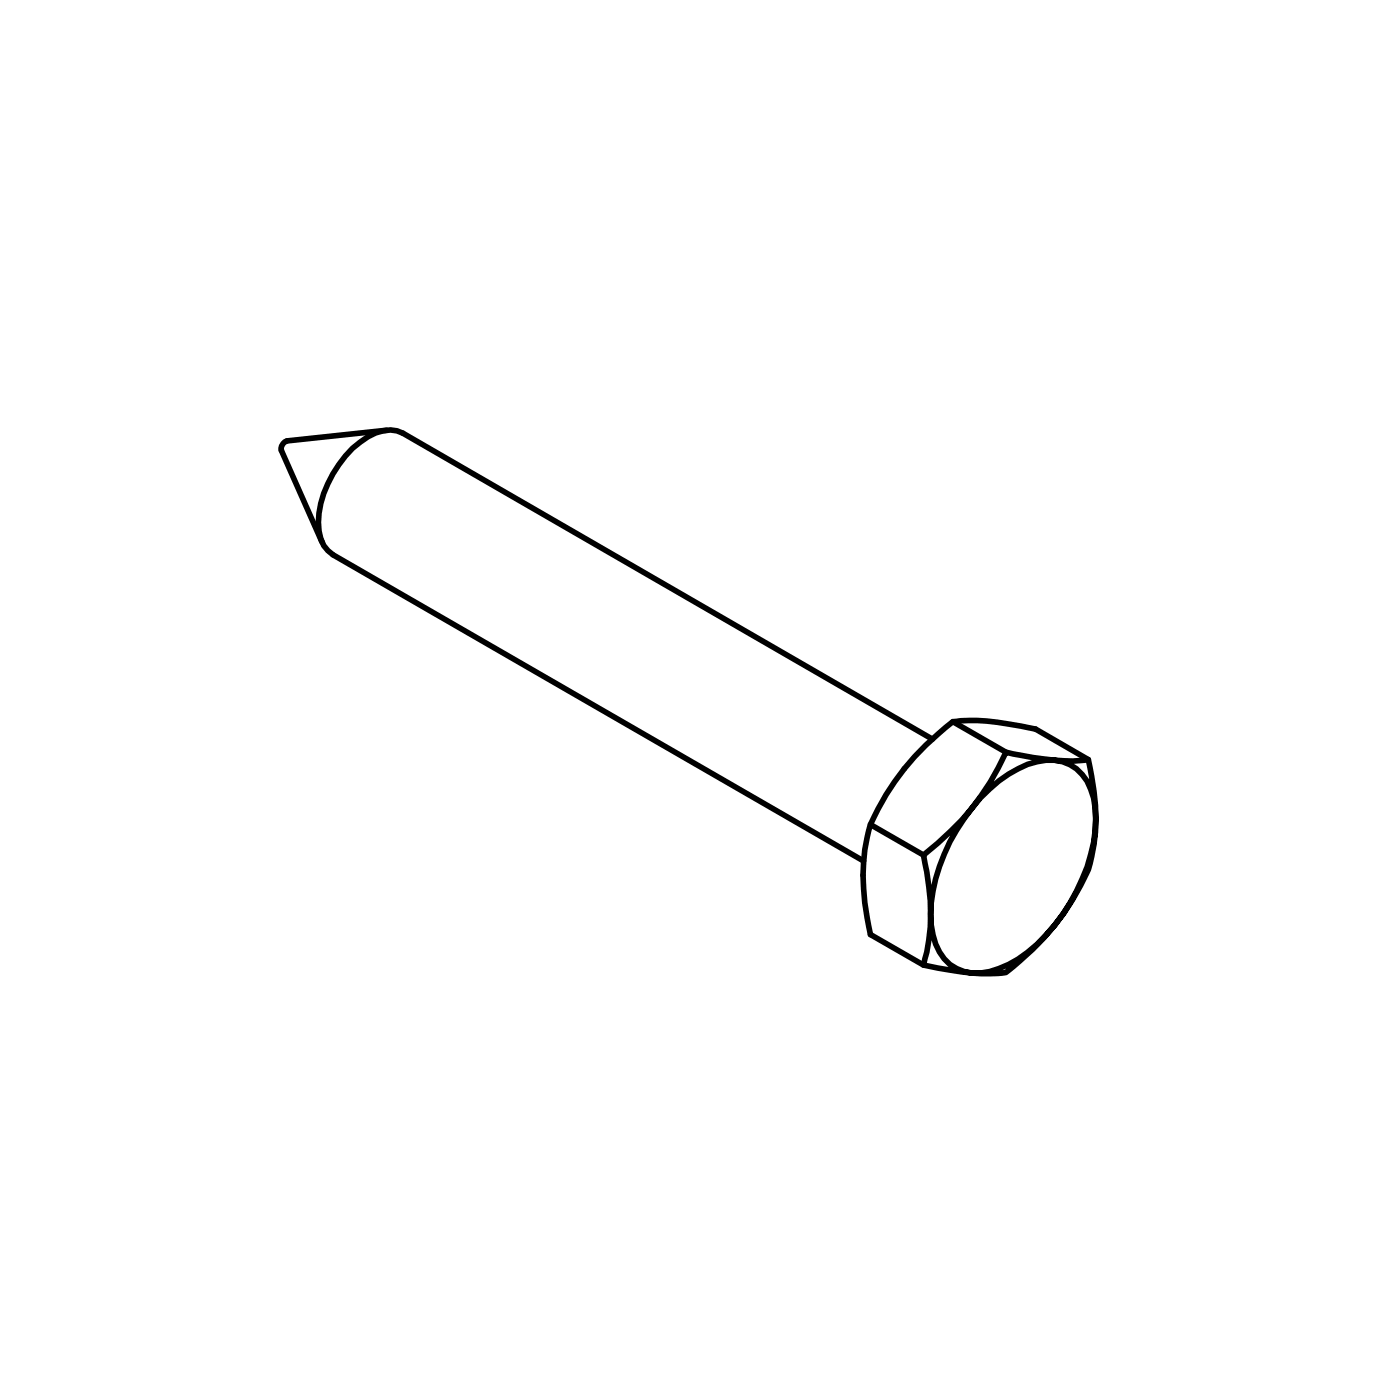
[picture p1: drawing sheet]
<svg xmlns="http://www.w3.org/2000/svg" width="300mm" height="300mm" viewBox="0 0 300 300" stroke-linecap="round" stroke-linejoin="round" font-family="sans-serif">
<!-- layer: Wickey - ISO view generator -->
<path d="M82.8 92.2l-21.3 2.2a1.81 1.81 0 0 0-1.2 2.1l8.7 19.6M199.7 158.3l-113.4-65.5a6.7 6.7 0 0 0-5.8-.1 22.5 22.5 0 0 0-11.8 15.1 13.1 13.1 0 0 0 .6 9.1l.9 1 1.1 .9 113.7 65.6M204.1 154.6l11.4 6.5M186.4 176.6l11.4 6.5M215.5 161.1l5.7 1.2 4.7 .5a16 16 0 0 0-9.9 3 32.8 32.8 0 0 0-7.8 7.3 54.6 54.6 0 0 0 7.3-12zM225.9 162.8a25.4 25.4 0 0 0 7.2-.1l.4 1.8a54.3 54.3 0 0 1 1.2 10.9 14.4 14.4 0 0 0-2.9-9.5 8.6 8.6 0 0 0-5.9-3.1zM233.1 162.7l-11.3-6.5a59.5 59.5 0 0 0-16.1-1.8l-1.6 .2a55.8 55.8 0 0 0-17.7 22 42.6 42.6 0 0 0-.3 21.7l.3 1.9 11.4 6.5M234.7 175.4a36.7 36.7 0 0 1-1.6 10.9 57.5 57.5 0 0 1-7.2 11.9 40.6 40.6 0 0 0 8.7-20.3zM197.8 183.1a70.2 70.2 0 0 0 10.4-10 39 39 0 0 0-8.9 22.7 62.7 62.7 0 0 0-1.5-12.7zM199.3 195.8a13.5 13.5 0 0 0 4.2 10.8l1.4 .9 1.6 .6 1.7 .3-4.7-.6-5.7-1.1a36.9 36.9 0 0 0 1.5-10.9zM208.2 208.4a18.5 18.5 0 0 0 11.9-4.4l2-1.7 3.8-4.1a62.6 62.6 0 0 1-10.4 10.1l-3.4 .2z" fill="none" stroke="#000" stroke-width="1.2"/>
</svg>
